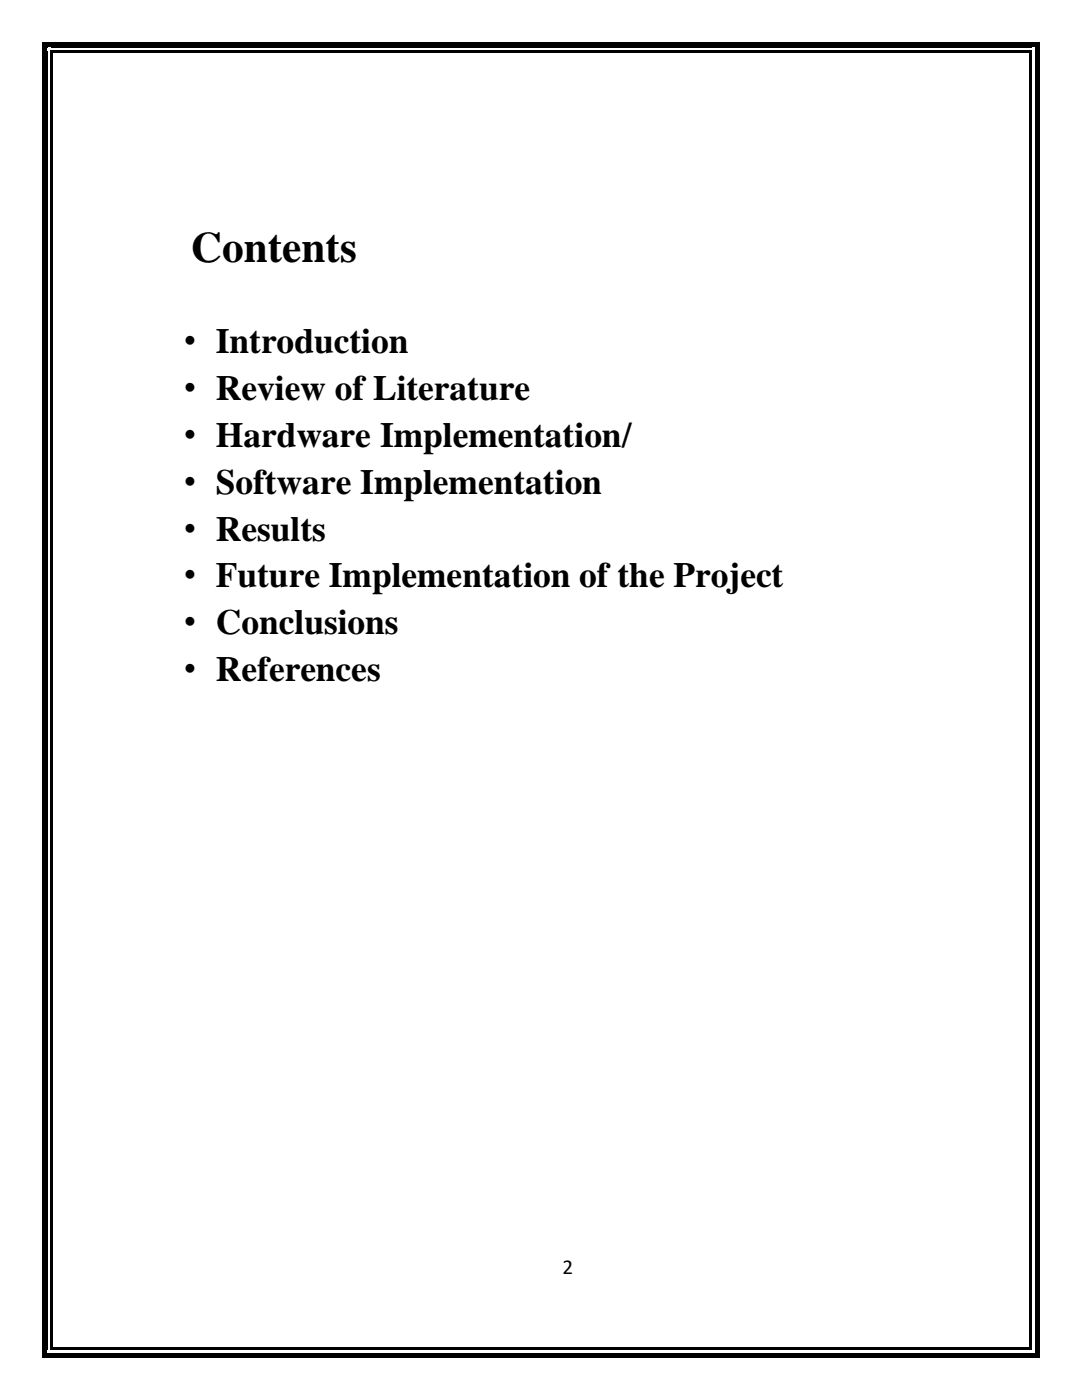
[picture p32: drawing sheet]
<svg xmlns="http://www.w3.org/2000/svg" width="216mm" height="279mm" viewBox="0 0 216 279" stroke-linecap="round" stroke-linejoin="round" font-family="sans-serif">
<defs><g id="words">
<text font-size="8.6" x="38.1" y="52.3">Contents</text>
<g font-size="7.1">
<text x="36.7" y="70.4">• Introduction</text>
<text x="36.7" y="79.8">• Review of Literature</text>
<text x="36.7" y="89.2">• Hardware Implementation/</text>
<text x="36.7" y="98.5">• Software Implementation</text>
<text x="36.7" y="107.9">• Results</text>
<text x="36.7" y="117.2">• Future Implementation of the Project</text>
<text x="36.7" y="126.6">• Conclusions</text>
<text x="36.7" y="135.9">• References</text>
</g>
<text font-size="4.2" x="112.2" y="254.3">2</text>
</g></defs>
<g fill="#000">
<path d="M8.5 8.5h1v2h-1z" fill-rule="evenodd"/>
<path d="M8.5 8.5h2v1h-2z" fill-rule="evenodd"/>
</g>
<g fill="#fff">
<path d="M9.5 9.5h.5v1h-.5z" fill-rule="evenodd"/>
<path d="M9.5 9.5h1v.5h-1z" fill-rule="evenodd"/>
</g>
<g fill="#000">
<path d="M10 10h.5v.5h-.5z" fill-rule="evenodd"/>
<path d="M10 10h.5v.5h-.5z" fill-rule="evenodd"/>
<path d="M10.5 8.5h194.9v1h-194.9z" fill-rule="evenodd"/>
</g>
<path d="M10.5 9.5h194.9v.5h-194.9z" fill-rule="evenodd" fill="#fff"/>
<g fill="#000">
<path d="M10.5 10h194.9v.5h-194.9z" fill-rule="evenodd"/>
<path d="M205.4 8.5h2.1v1h-2.1z" fill-rule="evenodd"/>
<path d="M206.4 8.5h1.1v2h-1.1z" fill-rule="evenodd"/>
</g>
<g fill="#fff">
<path d="M205.9 9.5h.5v1h-.5z" fill-rule="evenodd"/>
<path d="M205.4 9.5h1v.5h-1z" fill-rule="evenodd"/>
</g>
<g fill="#000">
<path d="M205.4 10h.5v.5h-.5z" fill-rule="evenodd"/>
<path d="M205.4 10h.5v.5h-.5z" fill-rule="evenodd"/>
<path d="M8.5 10.5h1v258.4h-1z" fill-rule="evenodd"/>
</g>
<path d="M9.5 10.5h.5v258.4h-.5z" fill-rule="evenodd" fill="#fff"/>
<g fill="#000">
<path d="M10 10.5h.5v258.4h-.5z" fill-rule="evenodd"/>
<path d="M206.4 10.5h1.1v258.4h-1.1z" fill-rule="evenodd"/>
</g>
<path d="M205.9 10.5h.5v258.4h-.5z" fill-rule="evenodd" fill="#fff"/>
<g fill="#000">
<path d="M8.5 268.9h1v2.1h-1z" fill-rule="evenodd"/>
<path d="M8.5 269.9h2v1.1h-2z" fill-rule="evenodd"/>
<path d="M205.4 10.5h.5v258.4h-.5z" fill-rule="evenodd"/>
</g>
<g fill="#fff">
<path d="M9.5 268.9h.5v1h-.5z" fill-rule="evenodd"/>
<path d="M9.5 269.4h1v.5h-1z" fill-rule="evenodd"/>
</g>
<g fill="#000">
<path d="M10 268.9h.5v.5h-.5z" fill-rule="evenodd"/>
<path d="M10 268.9h.5v.5h-.5z" fill-rule="evenodd"/>
<path d="M10.5 269.9h194.9v1.1h-194.9z" fill-rule="evenodd"/>
</g>
<path d="M10.5 269.4h194.9v.5h-194.9z" fill-rule="evenodd" fill="#fff"/>
<g fill="#000">
<path d="M10.5 268.9h194.9v.5h-194.9z" fill-rule="evenodd"/>
<path d="M205.4 269.9h2.1v1.1h-2.1z" fill-rule="evenodd"/>
<path d="M206.4 268.9h1.1v2.1h-1.1z" fill-rule="evenodd"/>
</g>
<g fill="#fff">
<path d="M205.9 268.9h.5v1h-.5z" fill-rule="evenodd"/>
<path d="M205.4 269.4h1v.5h-1z" fill-rule="evenodd"/>
</g>
<g fill="#000">
<path d="M205.4 268.9h.5v.5h-.5z" fill-rule="evenodd"/>
<path d="M205.4 268.9h.5v.5h-.5z" fill-rule="evenodd"/>
</g>
<use href="#words"/>
</svg>
